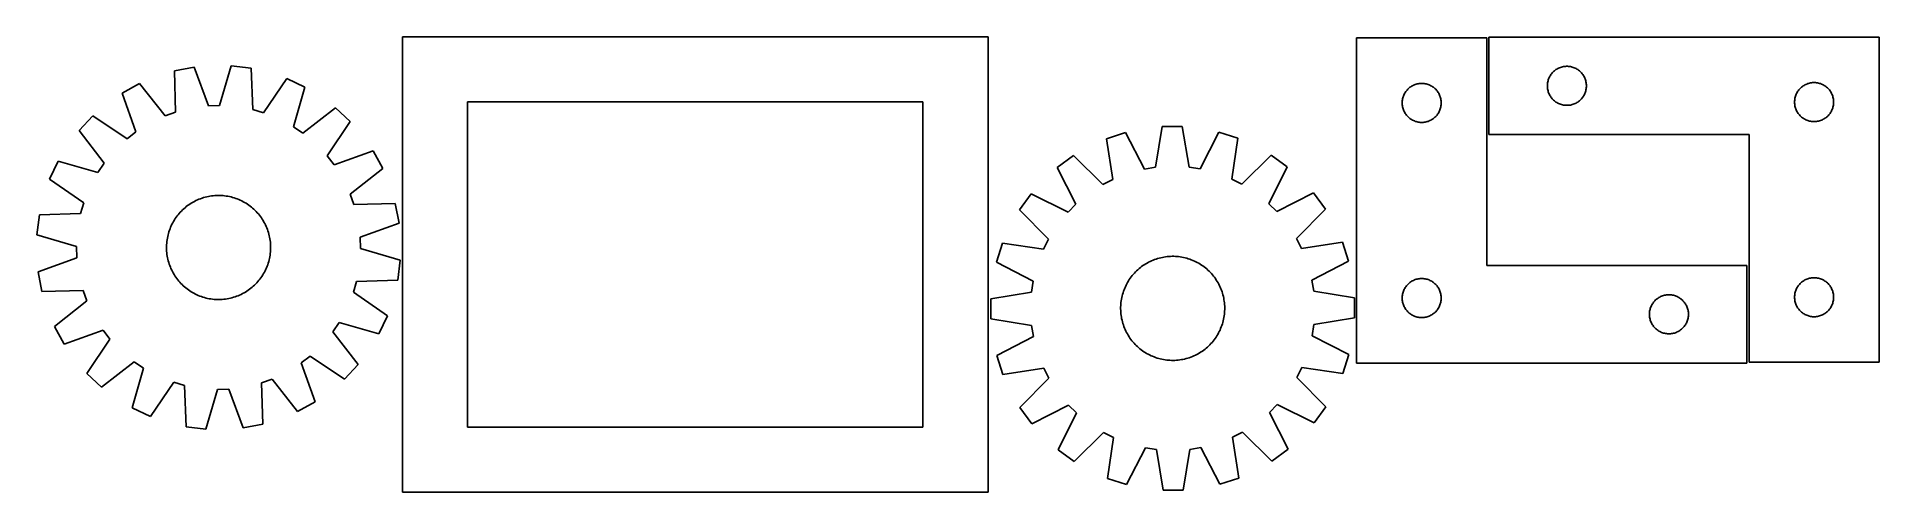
# Model space of a CAD drawing. Header units: millimetres. Extents: x 7 to 1422, y 7 to 357.
import ezdxf

# ---------------------------------------------------------------- set-up
doc = ezdxf.new("R2010")
doc.units = ezdxf.units.MM
doc.layers.add('CUT', color=7, linetype='CONTINUOUS', true_color=0x000000)

msp = doc.modelspace()

# ---------------------------------------------------------------- linework, layer by layer
at = {"layer": 'CUT'}
for p, q in [((737.545539, 356.585505), (287.545539, 356.585505)), ((287.545539, 356.585505), (287.545539, 6.585505)), ((737.545539, 6.585505), (737.545539, 356.585505)), ((1120.855958, 355.793975), (1020.855958, 355.793975)), ((1020.855958, 355.793975), (1020.855958, 105.793975)), ((1120.855958, 180.793975), (1120.855958, 355.793975)), ((1422.428752, 356.432653), (1122.428752, 356.432653)), ((1122.428752, 356.432653), (1122.428752, 281.432653)), ((1422.428752, 106.432653), (1422.428752, 356.432653)), ((127.40465, 333.395625), (112.294168, 330.496679)), ((112.294168, 330.496679), (113.150116, 298.74385)), ((138.360523, 303.580468), (127.40465, 333.395625)), ((155.928457, 334.322042), (146.930348, 303.858805)), ((171.195203, 332.409709), (155.928457, 334.322042)), ((172.401467, 300.668258), (171.195203, 332.409709)), ((1169.011446, 325.63906), (1169.374474, 326.320874)), ((1169.374474, 326.320874), (1169.772119, 326.983096)), ((1169.772119, 326.983096), (1170.203327, 327.623969)), ((1170.203327, 327.623969), (1170.666955, 328.241795)), ((1170.666955, 328.241795), (1171.161773, 328.834935)), ((1171.161773, 328.834935), (1171.686469, 329.401815)), ((1171.686469, 329.401815), (1172.239652, 329.940933)), ((1172.239652, 329.940933), (1172.819855, 330.450859)), ((1172.819855, 330.450859), (1173.425538, 330.930241)), ((1173.425538, 330.930241), (1174.055096, 331.377808)), ((1174.055096, 331.377808), (1174.70686, 331.792372)), ((1174.70686, 331.792372), (1175.379101, 332.172835)), ((1175.379101, 332.172835), (1176.070036, 332.518187)), ((1176.070036, 332.518187), (1176.777834, 332.827512)), ((1176.777834, 332.827512), (1177.500617, 333.099991)), ((1177.500617, 333.099991), (1178.236468, 333.334901)), ((1178.236468, 333.334901), (1178.983436, 333.531618)), ((1178.983436, 333.531618), (1179.739541, 333.689622)), ((1179.739541, 333.689622), (1180.502777, 333.808493)), ((1180.502777, 333.808493), (1181.27112, 333.887916)), ((1181.27112, 333.887916), (1182.042534, 333.92768)), ((1182.042534, 333.92768), (1182.814971, 333.92768)), ((1182.814971, 333.92768), (1183.586384, 333.887916)), ((1183.586384, 333.887916), (1184.354728, 333.808493)), ((1184.354728, 333.808493), (1185.117964, 333.689622)), ((1185.117964, 333.689622), (1185.874068, 333.531618)), ((1185.874068, 333.531618), (1186.621037, 333.334901)), ((1186.621037, 333.334901), (1187.356888, 333.099991)), ((1187.356888, 333.099991), (1188.079671, 332.827512)), ((1188.079671, 332.827512), (1188.787468, 332.518187)), ((1188.787468, 332.518187), (1189.478403, 332.172835)), ((1189.478403, 332.172835), (1190.150644, 331.792372)), ((1190.150644, 331.792372), (1190.802408, 331.377808)), ((1190.802408, 331.377808), (1191.431966, 330.930241)), ((1191.431966, 330.930241), (1192.03765, 330.450859)), ((1192.03765, 330.450859), (1192.617852, 329.940933)), ((1192.617852, 329.940933), (1193.171035, 329.401815)), ((1193.171035, 329.401815), (1193.695731, 328.834935)), ((1193.695731, 328.834935), (1194.190549, 328.241795)), ((1194.190549, 328.241795), (1194.654177, 327.623969)), ((1194.654177, 327.623969), (1195.085386, 326.983096)), ((1195.085386, 326.983096), (1195.483031, 326.320874)), ((1195.483031, 326.320874), (1195.846059, 325.63906)), ((85.452694, 320.801263), (71.977596, 313.374805)), ((71.977596, 313.374805), (82.603814, 283.440573)), ((105.085739, 295.830915), (85.452694, 320.801263)), ((198.609234, 324.476442), (180.637866, 298.284751)), ((212.537828, 317.940021), (198.609234, 324.476442)), ((203.876406, 287.379351), (212.537828, 317.940021)), ((1056.820205, 311.085256), (1057.111204, 311.800784)), ((1057.111204, 311.800784), (1057.438651, 312.500382)), ((1057.438651, 312.500382), (1057.801679, 313.182196)), ((1057.801679, 313.182196), (1058.199324, 313.844418)), ((1058.199324, 313.844418), (1058.630533, 314.485291)), ((1058.630533, 314.485291), (1059.094161, 315.103117)), ((1059.094161, 315.103117), (1059.588979, 315.696257)), ((1059.588979, 315.696257), (1060.113675, 316.263137)), ((1060.113675, 316.263137), (1060.666858, 316.802255)), ((1060.666858, 316.802255), (1061.24706, 317.312182)), ((1061.24706, 317.312182), (1061.852744, 317.791564)), ((1061.852744, 317.791564), (1062.482302, 318.23913)), ((1062.482302, 318.23913), (1063.134066, 318.653694)), ((1063.134066, 318.653694), (1063.806307, 319.034157)), ((1063.806307, 319.034157), (1064.497242, 319.379509)), ((1064.497242, 319.379509), (1065.205039, 319.688834)), ((1065.205039, 319.688834), (1065.927822, 319.961313)), ((1065.927822, 319.961313), (1066.663673, 320.196223)), ((1066.663673, 320.196223), (1067.410642, 320.392941)), ((1067.410642, 320.392941), (1068.166746, 320.550944)), ((1068.166746, 320.550944), (1068.929982, 320.669815)), ((1068.929982, 320.669815), (1069.698326, 320.749238)), ((1069.698326, 320.749238), (1070.469739, 320.789002)), ((1070.469739, 320.789002), (1071.242176, 320.789002)), ((1071.242176, 320.789002), (1072.01359, 320.749238)), ((1072.01359, 320.749238), (1072.781933, 320.669815)), ((1072.781933, 320.669815), (1073.545169, 320.550944)), ((1073.545169, 320.550944), (1074.301274, 320.392941)), ((1074.301274, 320.392941), (1075.048242, 320.196223)), ((1075.048242, 320.196223), (1075.784093, 319.961313)), ((1075.784093, 319.961313), (1076.506876, 319.688834)), ((1076.506876, 319.688834), (1077.214674, 319.379509)), ((1077.214674, 319.379509), (1077.905609, 319.034157)), ((1077.905609, 319.034157), (1078.57785, 318.653694)), ((1078.57785, 318.653694), (1079.229614, 318.23913)), ((1079.229614, 318.23913), (1079.859172, 317.791564)), ((1079.859172, 317.791564), (1080.464855, 317.312182)), ((1080.464855, 317.312182), (1081.045058, 316.802255)), ((1081.045058, 316.802255), (1081.598241, 316.263137)), ((1081.598241, 316.263137), (1082.122937, 315.696257)), ((1082.122937, 315.696257), (1082.617755, 315.103117)), ((1082.617755, 315.103117), (1083.081383, 314.485291)), ((1083.081383, 314.485291), (1083.512591, 313.844418)), ((1083.512591, 313.844418), (1083.910236, 313.182196)), ((1083.910236, 313.182196), (1084.273264, 312.500382)), ((1084.273264, 312.500382), (1084.600711, 311.800784)), ((1084.600711, 311.800784), (1084.89171, 311.085256)), ((1167.428752, 318.932653), (1167.448641, 319.704834)), ((1167.448641, 318.160471), (1167.428752, 318.932653)), ((1167.448641, 319.704834), (1167.508254, 320.474968)), ((1167.508254, 317.390338), (1167.448641, 318.160471)), ((1167.508254, 320.474968), (1167.607434, 321.241011)), ((1167.607434, 316.624294), (1167.508254, 317.390338)), ((1167.607434, 321.241011), (1167.745917, 322.000934)), ((1167.745917, 315.864372), (1167.607434, 316.624294)), ((1167.745917, 322.000934), (1167.923336, 322.75272)), ((1167.923336, 315.112586), (1167.745917, 315.864372)), ((1167.923336, 322.75272), (1168.139222, 323.494375)), ((1168.139222, 314.37093), (1167.923336, 315.112586)), ((1168.139222, 323.494375), (1168.393, 324.223934)), ((1168.393, 313.641371), (1168.139222, 314.37093)), ((1168.393, 324.223934), (1168.683999, 324.939461)), ((1168.683999, 312.925844), (1168.393, 313.641371)), ((1168.683999, 324.939461), (1169.011446, 325.63906)), ((1169.011446, 312.226246), (1168.683999, 312.925844)), ((1169.374474, 311.544432), (1169.011446, 312.226246)), ((1169.772119, 310.88221), (1169.374474, 311.544432)), ((1195.483031, 311.544432), (1195.085386, 310.88221)), ((1195.846059, 312.226246), (1195.483031, 311.544432)), ((1195.846059, 325.63906), (1196.173506, 324.939461)), ((1196.173506, 312.925844), (1195.846059, 312.226246)), ((1196.173506, 324.939461), (1196.464505, 324.223934)), ((1196.464505, 313.641371), (1196.173506, 312.925844)), ((1196.464505, 324.223934), (1196.718283, 323.494375)), ((1196.718283, 314.37093), (1196.464505, 313.641371)), ((1196.718283, 323.494375), (1196.934168, 322.75272)), ((1196.934168, 315.112586), (1196.718283, 314.37093)), ((1196.934168, 322.75272), (1197.111588, 322.000934)), ((1197.111588, 315.864372), (1196.934168, 315.112586)), ((1197.111588, 322.000934), (1197.250071, 321.241011)), ((1197.250071, 316.624294), (1197.111588, 315.864372)), ((1197.250071, 321.241011), (1197.34925, 320.474968)), ((1197.34925, 317.390338), (1197.250071, 316.624294)), ((1197.34925, 320.474968), (1197.408864, 319.704834)), ((1197.408864, 318.160471), (1197.34925, 317.390338)), ((1197.408864, 319.704834), (1197.428752, 318.932653)), ((1197.428752, 318.932653), (1197.408864, 318.160471)), ((1358.139222, 310.994375), (1358.393, 311.723934)), ((1358.393, 311.723934), (1358.683999, 312.439461)), ((1358.683999, 312.439461), (1359.011446, 313.13906)), ((1359.011446, 313.13906), (1359.374474, 313.820874)), ((1359.374474, 313.820874), (1359.772119, 314.483096)), ((1359.772119, 314.483096), (1360.203327, 315.123969)), ((1360.203327, 315.123969), (1360.666955, 315.741795)), ((1360.666955, 315.741795), (1361.161773, 316.334935)), ((1361.161773, 316.334935), (1361.686469, 316.901815)), ((1361.686469, 316.901815), (1362.239652, 317.440933)), ((1362.239652, 317.440933), (1362.819855, 317.950859)), ((1362.819855, 317.950859), (1363.425538, 318.430241)), ((1363.425538, 318.430241), (1364.055096, 318.877808)), ((1364.055096, 318.877808), (1364.70686, 319.292372)), ((1364.70686, 319.292372), (1365.379101, 319.672835)), ((1365.379101, 319.672835), (1366.070036, 320.018187)), ((1366.070036, 320.018187), (1366.777834, 320.327512)), ((1366.777834, 320.327512), (1367.500617, 320.599991)), ((1367.500617, 320.599991), (1368.236468, 320.834901)), ((1368.236468, 320.834901), (1368.983436, 321.031618)), ((1368.983436, 321.031618), (1369.739541, 321.189622)), ((1369.739541, 321.189622), (1370.502777, 321.308493)), ((1370.502777, 321.308493), (1371.27112, 321.387916)), ((1371.27112, 321.387916), (1372.042534, 321.42768)), ((1372.042534, 321.42768), (1372.814971, 321.42768)), ((1372.814971, 321.42768), (1373.586384, 321.387916)), ((1373.586384, 321.387916), (1374.354728, 321.308493)), ((1374.354728, 321.308493), (1375.117964, 321.189622)), ((1375.117964, 321.189622), (1375.874068, 321.031618)), ((1375.874068, 321.031618), (1376.621037, 320.834901)), ((1376.621037, 320.834901), (1377.356888, 320.599991)), ((1377.356888, 320.599991), (1378.079671, 320.327512)), ((1378.079671, 320.327512), (1378.787468, 320.018187)), ((1378.787468, 320.018187), (1379.478403, 319.672835)), ((1379.478403, 319.672835), (1380.150644, 319.292372)), ((1380.150644, 319.292372), (1380.802408, 318.877808)), ((1380.802408, 318.877808), (1381.431966, 318.430241)), ((1381.431966, 318.430241), (1382.03765, 317.950859)), ((1382.03765, 317.950859), (1382.617852, 317.440933)), ((1382.617852, 317.440933), (1383.171035, 316.901815)), ((1383.171035, 316.901815), (1383.695731, 316.334935)), ((1383.695731, 316.334935), (1384.190549, 315.741795)), ((1384.190549, 315.741795), (1384.654177, 315.123969)), ((1384.654177, 315.123969), (1385.085386, 314.483096)), ((1385.085386, 314.483096), (1385.483031, 313.820874)), ((1385.483031, 313.820874), (1385.846059, 313.13906)), ((1385.846059, 313.13906), (1386.173506, 312.439461)), ((1386.173506, 312.439461), (1386.464505, 311.723934)), ((1386.464505, 311.723934), (1386.718283, 310.994375)), ((113.150116, 298.74385), (105.085739, 295.830915)), ((146.930348, 303.858805), (138.360523, 303.580468)), ((180.637866, 298.284751), (172.401467, 300.668258)), ((236.158607, 301.923634), (210.973143, 282.567314)), ((247.385622, 291.402956), (236.158607, 301.923634)), ((687.545539, 306.585505), (337.545539, 306.585505)), ((337.545539, 306.585505), (337.545539, 56.585505)), ((687.545539, 56.585505), (687.545539, 306.585505)), ((1055.855958, 305.793975), (1055.875846, 306.566156)), ((1055.875846, 305.021794), (1055.855958, 305.793975)), ((1055.875846, 306.566156), (1055.93546, 307.33629)), ((1055.93546, 304.25166), (1055.875846, 305.021794)), ((1055.93546, 307.33629), (1056.034639, 308.102334)), ((1056.034639, 303.485616), (1055.93546, 304.25166)), ((1056.034639, 308.102334), (1056.173122, 308.862256)), ((1056.173122, 302.725694), (1056.034639, 303.485616)), ((1056.173122, 308.862256), (1056.350542, 309.614042)), ((1056.350542, 301.973908), (1056.173122, 302.725694)), ((1056.350542, 309.614042), (1056.566427, 310.355697)), ((1056.566427, 301.232252), (1056.350542, 301.973908)), ((1056.566427, 310.355697), (1056.820205, 311.085256)), ((1056.820205, 300.502694), (1056.566427, 301.232252)), ((1057.111204, 299.787166), (1056.820205, 300.502694)), ((1057.438651, 299.087568), (1057.111204, 299.787166)), ((1057.801679, 298.405754), (1057.438651, 299.087568)), ((1058.199324, 297.743532), (1057.801679, 298.405754)), ((1058.630533, 297.102658), (1058.199324, 297.743532)), ((1083.512591, 297.743532), (1083.081383, 297.102658)), ((1083.910236, 298.405754), (1083.512591, 297.743532)), ((1084.273264, 299.087568), (1083.910236, 298.405754)), ((1084.600711, 299.787166), (1084.273264, 299.087568)), ((1084.89171, 300.502694), (1084.600711, 299.787166)), ((1084.89171, 311.085256), (1085.145488, 310.355697)), ((1085.145488, 301.232252), (1084.89171, 300.502694)), ((1085.145488, 310.355697), (1085.361374, 309.614042)), ((1085.361374, 301.973908), (1085.145488, 301.232252)), ((1085.361374, 309.614042), (1085.538793, 308.862256)), ((1085.538793, 302.725694), (1085.361374, 301.973908)), ((1085.538793, 308.862256), (1085.677276, 308.102334)), ((1085.677276, 303.485616), (1085.538793, 302.725694)), ((1085.677276, 308.102334), (1085.776456, 307.33629)), ((1085.776456, 304.25166), (1085.677276, 303.485616)), ((1085.776456, 307.33629), (1085.836069, 306.566156)), ((1085.836069, 305.021794), (1085.776456, 304.25166)), ((1085.836069, 306.566156), (1085.855958, 305.793975)), ((1085.855958, 305.793975), (1085.836069, 305.021794)), ((1170.203327, 310.241336), (1169.772119, 310.88221)), ((1170.666955, 309.623511), (1170.203327, 310.241336)), ((1171.161773, 309.030371), (1170.666955, 309.623511)), ((1171.686469, 308.46349), (1171.161773, 309.030371)), ((1172.239652, 307.924372), (1171.686469, 308.46349)), ((1172.819855, 307.414446), (1172.239652, 307.924372)), ((1173.425538, 306.935064), (1172.819855, 307.414446)), ((1174.055096, 306.487498), (1173.425538, 306.935064)), ((1174.70686, 306.072933), (1174.055096, 306.487498)), ((1175.379101, 305.692471), (1174.70686, 306.072933)), ((1176.070036, 305.347119), (1175.379101, 305.692471)), ((1176.777834, 305.037793), (1176.070036, 305.347119)), ((1177.500617, 304.765314), (1176.777834, 305.037793)), ((1178.236468, 304.530405), (1177.500617, 304.765314)), ((1178.983436, 304.333687), (1178.236468, 304.530405)), ((1179.739541, 304.175683), (1178.983436, 304.333687)), ((1180.502777, 304.056813), (1179.739541, 304.175683)), ((1181.27112, 303.97739), (1180.502777, 304.056813)), ((1182.042534, 303.937626), (1181.27112, 303.97739)), ((1182.814971, 303.937626), (1182.042534, 303.937626)), ((1183.586384, 303.97739), (1182.814971, 303.937626)), ((1184.354728, 304.056813), (1183.586384, 303.97739)), ((1185.117964, 304.175683), (1184.354728, 304.056813)), ((1185.874068, 304.333687), (1185.117964, 304.175683)), ((1186.621037, 304.530405), (1185.874068, 304.333687)), ((1187.356888, 304.765314), (1186.621037, 304.530405)), ((1188.079671, 305.037793), (1187.356888, 304.765314)), ((1188.787468, 305.347119), (1188.079671, 305.037793)), ((1189.478403, 305.692471), (1188.787468, 305.347119)), ((1190.150644, 306.072933), (1189.478403, 305.692471)), ((1190.802408, 306.487498), (1190.150644, 306.072933)), ((1191.431966, 306.935064), (1190.802408, 306.487498)), ((1192.03765, 307.414446), (1191.431966, 306.935064)), ((1192.617852, 307.924372), (1192.03765, 307.414446)), ((1193.171035, 308.46349), (1192.617852, 307.924372)), ((1193.695731, 309.030371), (1193.171035, 308.46349)), ((1194.190549, 309.623511), (1193.695731, 309.030371)), ((1194.654177, 310.241336), (1194.190549, 309.623511)), ((1195.085386, 310.88221), (1194.654177, 310.241336)), ((1357.428752, 306.432653), (1357.448641, 307.204834)), ((1357.448641, 305.660471), (1357.428752, 306.432653)), ((1357.448641, 307.204834), (1357.508254, 307.974968)), ((1357.508254, 304.890338), (1357.448641, 305.660471)), ((1357.508254, 307.974968), (1357.607434, 308.741011)), ((1357.607434, 304.124294), (1357.508254, 304.890338)), ((1357.607434, 308.741011), (1357.745917, 309.500934)), ((1357.745917, 303.364372), (1357.607434, 304.124294)), ((1357.745917, 309.500934), (1357.923336, 310.25272)), ((1357.923336, 302.612586), (1357.745917, 303.364372)), ((1357.923336, 310.25272), (1358.139222, 310.994375)), ((1358.139222, 301.87093), (1357.923336, 302.612586)), ((1358.393, 301.141371), (1358.139222, 301.87093)), ((1358.683999, 300.425844), (1358.393, 301.141371)), ((1359.011446, 299.726246), (1358.683999, 300.425844)), ((1359.374474, 299.044432), (1359.011446, 299.726246)), ((1359.772119, 298.38221), (1359.374474, 299.044432)), ((1360.203327, 297.741336), (1359.772119, 298.38221)), ((1360.666955, 297.123511), (1360.203327, 297.741336)), ((1384.654177, 297.741336), (1384.190549, 297.123511)), ((1385.085386, 298.38221), (1384.654177, 297.741336)), ((1385.483031, 299.044432), (1385.085386, 298.38221)), ((1385.846059, 299.726246), (1385.483031, 299.044432)), ((1386.173506, 300.425844), (1385.846059, 299.726246)), ((1386.464505, 301.141371), (1386.173506, 300.425844)), ((1386.718283, 301.87093), (1386.464505, 301.141371)), ((1386.718283, 310.994375), (1386.934168, 310.25272)), ((1386.934168, 302.612586), (1386.718283, 301.87093)), ((1386.934168, 310.25272), (1387.111588, 309.500934)), ((1387.111588, 303.364372), (1386.934168, 302.612586)), ((1387.111588, 309.500934), (1387.250071, 308.741011)), ((1387.250071, 304.124294), (1387.111588, 303.364372)), ((1387.250071, 308.741011), (1387.34925, 307.974968)), ((1387.34925, 304.890338), (1387.250071, 304.124294)), ((1387.34925, 307.974968), (1387.408864, 307.204834)), ((1387.408864, 305.660471), (1387.34925, 304.890338)), ((1387.408864, 307.204834), (1387.428752, 306.432653)), ((1387.428752, 306.432653), (1387.408864, 305.660471)), ((49.445885, 295.859445), (38.925207, 284.63243)), ((38.925207, 284.63243), (58.281527, 259.446966)), ((75.834282, 278.178178), (49.445885, 295.859445)), ((82.603814, 283.440573), (75.834282, 278.178178)), ((210.973143, 282.567314), (203.876406, 287.379351)), ((229.704354, 265.014559), (247.385622, 291.402956)), ((871.400675, 287.64465), (866.343526, 256.285441)), ((886.786669, 287.686319), (871.400675, 287.64465)), ((892.013599, 256.354962), (886.786669, 287.686319)), ((914.986143, 283.298215), (900.48598, 255.03658)), ((929.63197, 278.583311), (914.986143, 283.298215)), ((1059.094161, 296.484833), (1058.630533, 297.102658)), ((1059.588979, 295.891693), (1059.094161, 296.484833)), ((1060.113675, 295.324813), (1059.588979, 295.891693)), ((1060.666858, 294.785694), (1060.113675, 295.324813)), ((1061.24706, 294.275768), (1060.666858, 294.785694)), ((1061.852744, 293.796386), (1061.24706, 294.275768)), ((1062.482302, 293.34882), (1061.852744, 293.796386)), ((1063.134066, 292.934256), (1062.482302, 293.34882)), ((1063.806307, 292.553793), (1063.134066, 292.934256)), ((1064.497242, 292.208441), (1063.806307, 292.553793)), ((1065.205039, 291.899115), (1064.497242, 292.208441)), ((1065.927822, 291.626637), (1065.205039, 291.899115)), ((1066.663673, 291.391727), (1065.927822, 291.626637)), ((1067.410642, 291.195009), (1066.663673, 291.391727)), ((1068.166746, 291.037006), (1067.410642, 291.195009)), ((1068.929982, 290.918135), (1068.166746, 291.037006)), ((1069.698326, 290.838712), (1068.929982, 290.918135)), ((1070.469739, 290.798948), (1069.698326, 290.838712)), ((1071.242176, 290.798948), (1070.469739, 290.798948)), ((1072.01359, 290.838712), (1071.242176, 290.798948)), ((1072.781933, 290.918135), (1072.01359, 290.838712)), ((1073.545169, 291.037006), (1072.781933, 290.918135)), ((1074.301274, 291.195009), (1073.545169, 291.037006)), ((1075.048242, 291.391727), (1074.301274, 291.195009)), ((1075.784093, 291.626637), (1075.048242, 291.391727)), ((1076.506876, 291.899115), (1075.784093, 291.626637)), ((1077.214674, 292.208441), (1076.506876, 291.899115)), ((1077.905609, 292.553793), (1077.214674, 292.208441)), ((1078.57785, 292.934256), (1077.905609, 292.553793)), ((1079.229614, 293.34882), (1078.57785, 292.934256)), ((1079.859172, 293.796386), (1079.229614, 293.34882)), ((1080.464855, 294.275768), (1079.859172, 293.796386)), ((1081.045058, 294.785694), (1080.464855, 294.275768)), ((1081.598241, 295.324813), (1081.045058, 294.785694)), ((1082.122937, 295.891693), (1081.598241, 295.324813)), ((1082.617755, 296.484833), (1082.122937, 295.891693)), ((1083.081383, 297.102658), (1082.617755, 296.484833)), ((1361.161773, 296.530371), (1360.666955, 297.123511)), ((1361.686469, 295.96349), (1361.161773, 296.530371)), ((1362.239652, 295.424372), (1361.686469, 295.96349)), ((1362.819855, 294.914446), (1362.239652, 295.424372)), ((1363.425538, 294.435064), (1362.819855, 294.914446)), ((1364.055096, 293.987498), (1363.425538, 294.435064)), ((1364.70686, 293.572933), (1364.055096, 293.987498)), ((1365.379101, 293.192471), (1364.70686, 293.572933)), ((1366.070036, 292.847119), (1365.379101, 293.192471)), ((1366.777834, 292.537793), (1366.070036, 292.847119)), ((1367.500617, 292.265314), (1366.777834, 292.537793)), ((1368.236468, 292.030405), (1367.500617, 292.265314)), ((1368.983436, 291.833687), (1368.236468, 292.030405)), ((1369.739541, 291.675683), (1368.983436, 291.833687)), ((1370.502777, 291.556813), (1369.739541, 291.675683)), ((1371.27112, 291.47739), (1370.502777, 291.556813)), ((1372.042534, 291.437626), (1371.27112, 291.47739)), ((1372.814971, 291.437626), (1372.042534, 291.437626)), ((1373.586384, 291.47739), (1372.814971, 291.437626)), ((1374.354728, 291.556813), (1373.586384, 291.47739)), ((1375.117964, 291.675683), (1374.354728, 291.556813)), ((1375.874068, 291.833687), (1375.117964, 291.675683)), ((1376.621037, 292.030405), (1375.874068, 291.833687)), ((1377.356888, 292.265314), (1376.621037, 292.030405)), ((1378.079671, 292.537793), (1377.356888, 292.265314)), ((1378.787468, 292.847119), (1378.079671, 292.537793)), ((1379.478403, 293.192471), (1378.787468, 292.847119)), ((1380.150644, 293.572933), (1379.478403, 293.192471)), ((1380.802408, 293.987498), (1380.150644, 293.572933)), ((1381.431966, 294.435064), (1380.802408, 293.987498)), ((1382.03765, 294.914446), (1381.431966, 294.435064)), ((1382.617852, 295.424372), (1382.03765, 294.914446)), ((1383.171035, 295.96349), (1382.617852, 295.424372)), ((1383.695731, 296.530371), (1383.171035, 295.96349)), ((1384.190549, 297.123511), (1383.695731, 296.530371)), ((843.225382, 283.103869), (828.605309, 278.309706)), ((828.605309, 278.309706), (833.486203, 246.922581)), ((857.87841, 254.921188), (843.225382, 283.103869)), ((924.921154, 247.170209), (929.63197, 278.583311)), ((1122.428752, 281.432653), (1322.428752, 281.432653)), ((1322.428752, 281.432653), (1322.428752, 106.432653)), ((22.90882, 261.011651), (16.372399, 247.083057)), ((53.46949, 252.350229), (22.90882, 261.011651)), ((58.281527, 259.446966), (53.46949, 252.350229)), ((234.96675, 258.245027), (229.704354, 265.014559)), ((264.900982, 268.871245), (234.96675, 258.245027)), ((247.357092, 235.763102), (272.32744, 255.396147)), ((272.32744, 255.396147), (264.900982, 268.871245)), ((803.212191, 265.284522), (790.789153, 256.207151)), ((790.789153, 256.207151), (805.130314, 227.8645)), ((825.856977, 243.009234), (803.212191, 265.284522)), ((866.343526, 256.285441), (857.87841, 254.921188)), ((900.48598, 255.03658), (892.013599, 256.354962)), ((955.095265, 265.695858), (932.571464, 243.298243)), ((953.379853, 228.265996), (967.567288, 256.685909)), ((967.567288, 256.685909), (955.095265, 265.695858)), ((16.372399, 247.083057), (42.56409, 229.111689)), ((833.486203, 246.922581), (825.856977, 243.009234)), ((932.571464, 243.298243), (924.921154, 247.170209)), ((42.56409, 229.111689), (40.180583, 220.87529)), ((121.390738, 226.047956), (122.388852, 226.811354)), ((122.388852, 226.811354), (123.410451, 227.543024)), ((123.410451, 227.543024), (124.454529, 228.242243)), ((124.454529, 228.242243), (125.520055, 228.908322)), ((125.520055, 228.908322), (126.605977, 229.540604)), ((126.605977, 229.540604), (127.711224, 230.138464)), ((127.711224, 230.138464), (128.834705, 230.701312)), ((128.834705, 230.701312), (129.97531, 231.228593)), ((129.97531, 231.228593), (131.131915, 231.719787)), ((131.131915, 231.719787), (132.303379, 232.174409)), ((132.303379, 232.174409), (133.488544, 232.592009)), ((133.488544, 232.592009), (134.686241, 232.972177)), ((134.686241, 232.972177), (135.895289, 233.314536)), ((135.895289, 233.314536), (137.114494, 233.61875)), ((137.114494, 233.61875), (138.342653, 233.884517)), ((138.342653, 233.884517), (139.578554, 234.111576)), ((139.578554, 234.111576), (140.820978, 234.299702)), ((140.820978, 234.299702), (142.068697, 234.448709)), ((142.068697, 234.448709), (143.320481, 234.558452)), ((143.320481, 234.558452), (144.575095, 234.62882)), ((144.575095, 234.62882), (145.831299, 234.659746)), ((145.831299, 234.659746), (147.087856, 234.651198)), ((147.087856, 234.651198), (148.343523, 234.603185)), ((148.343523, 234.603185), (149.597064, 234.515754)), ((149.597064, 234.515754), (150.847239, 234.388991)), ((150.847239, 234.388991), (152.092815, 234.223022)), ((152.092815, 234.223022), (153.332564, 234.018011)), ((153.332564, 234.018011), (154.565262, 233.774159)), ((154.565262, 233.774159), (155.789691, 233.491708)), ((155.789691, 233.491708), (157.004645, 233.170936)), ((157.004645, 233.170936), (158.208923, 232.812159)), ((158.208923, 232.812159), (159.401338, 232.415732)), ((159.401338, 232.415732), (160.580712, 231.982046)), ((160.580712, 231.982046), (161.745882, 231.511529)), ((161.745882, 231.511529), (162.895697, 231.004646)), ((162.895697, 231.004646), (164.029024, 230.461895)), ((164.029024, 230.461895), (165.144743, 229.883814)), ((165.144743, 229.883814), (166.241754, 229.270973)), ((166.241754, 229.270973), (167.318973, 228.623976)), ((167.318973, 228.623976), (168.375339, 227.943463)), ((168.375339, 227.943463), (169.409807, 227.230103)), ((169.409807, 227.230103), (170.421358, 226.484603)), ((250.270027, 227.698725), (247.357092, 235.763102)), ((282.022856, 228.554673), (250.270027, 227.698725)), ((284.921802, 213.444191), (282.022856, 228.554673)), ((770.663867, 235.97256), (761.653917, 223.500537)), ((799.08378, 221.785126), (770.663867, 235.97256)), ((805.130314, 227.8645), (799.08378, 221.785126)), ((959.459228, 222.219461), (953.379853, 228.265996)), ((987.801879, 236.560622), (959.459228, 222.219461)), ((996.87925, 224.137584), (987.801879, 236.560622)), ((8.439132, 219.669026), (6.526799, 204.40228)), ((40.180583, 220.87529), (8.439132, 219.669026)), ((109.844195, 211.36952), (110.386945, 212.502847)), ((110.386945, 212.502847), (110.965026, 213.618566)), ((110.965026, 213.618566), (111.577868, 214.715577)), ((111.577868, 214.715577), (112.224864, 215.792796)), ((112.224864, 215.792796), (112.905378, 216.849162)), ((112.905378, 216.849162), (113.618738, 217.88363)), ((113.618738, 217.88363), (114.364238, 218.895181)), ((114.364238, 218.895181), (115.141145, 219.882816)), ((115.141145, 219.882816), (115.94869, 220.845561)), ((115.94869, 220.845561), (116.786078, 221.782465)), ((116.786078, 221.782465), (117.652481, 222.692604)), ((117.652481, 222.692604), (118.547045, 223.575079)), ((118.547045, 223.575079), (119.468887, 224.429019)), ((119.468887, 224.429019), (120.417096, 225.253583)), ((120.417096, 225.253583), (121.390738, 226.047956)), ((170.421358, 226.484603), (171.408993, 225.707696)), ((171.408993, 225.707696), (172.371738, 224.900151)), ((172.371738, 224.900151), (173.308642, 224.062763)), ((173.308642, 224.062763), (174.21878, 223.19636)), ((174.21878, 223.19636), (175.101256, 222.301796)), ((175.101256, 222.301796), (175.955196, 221.379954)), ((175.955196, 221.379954), (176.77976, 220.431745)), ((176.77976, 220.431745), (177.574133, 219.458103)), ((177.574133, 219.458103), (178.337531, 218.459989)), ((178.337531, 218.459989), (179.069201, 217.43839)), ((179.069201, 217.43839), (179.76842, 216.394312)), ((179.76842, 216.394312), (180.434499, 215.328786)), ((180.434499, 215.328786), (181.066781, 214.242864)), ((181.066781, 214.242864), (181.664641, 213.137617)), ((181.664641, 213.137617), (182.227489, 212.014136)), ((255.106645, 202.488318), (284.921802, 213.444191)), ((761.653917, 223.500537), (784.051533, 200.976737)), ((974.603962, 201.492799), (996.87925, 224.137584)), ((6.526799, 204.40228), (36.990036, 195.404171)), ((106.333087, 198.070887), (106.45985, 199.321062)), ((106.45985, 199.321062), (106.625818, 200.566638)), ((106.625818, 200.566638), (106.83083, 201.806387)), ((106.83083, 201.806387), (107.074682, 203.039085)), ((107.074682, 203.039085), (107.357133, 204.263514)), ((107.357133, 204.263514), (107.677905, 205.478468)), ((107.677905, 205.478468), (108.036682, 206.682746)), ((108.036682, 206.682746), (108.433109, 207.875161)), ((108.433109, 207.875161), (108.866795, 209.054535)), ((108.866795, 209.054535), (109.337312, 210.219705)), ((109.337312, 210.219705), (109.844195, 211.36952)), ((182.227489, 212.014136), (182.75477, 210.873531)), ((182.75477, 210.873531), (183.245964, 209.716925)), ((183.245964, 209.716925), (183.700586, 208.545462)), ((183.700586, 208.545462), (184.118186, 207.360297)), ((184.118186, 207.360297), (184.498354, 206.162599)), ((184.498354, 206.162599), (184.840713, 204.953552)), ((184.840713, 204.953552), (185.144927, 203.734346)), ((185.144927, 203.734346), (185.410694, 202.506187)), ((185.410694, 202.506187), (185.637753, 201.270286)), ((185.637753, 201.270286), (185.825878, 200.027863)), ((185.825878, 200.027863), (185.974886, 198.780144)), ((185.974886, 198.780144), (186.084629, 197.52836)), ((255.384982, 193.918493), (255.106645, 202.488318)), ((784.051533, 200.976737), (780.179567, 193.326426)), ((978.517309, 193.863573), (974.603962, 201.492799)), ((1009.904434, 198.744467), (978.517309, 193.863573)), ((1014.698597, 184.124394), (1009.904434, 198.744467)), ((37.268372, 186.834346), (7.453215, 175.878473)), ((36.990036, 195.404171), (37.268372, 186.834346)), ((106.189095, 194.305122), (106.197643, 195.561679)), ((106.220021, 193.048918), (106.189095, 194.305122)), ((106.197643, 195.561679), (106.245656, 196.817347)), ((106.290389, 191.794304), (106.220021, 193.048918)), ((106.245656, 196.817347), (106.333087, 198.070887)), ((106.400132, 190.54252), (106.290389, 191.794304)), ((106.549139, 189.294801), (106.400132, 190.54252)), ((106.737265, 188.052377), (106.549139, 189.294801)), ((106.964324, 186.816477), (106.737265, 188.052377)), ((107.230091, 185.588317), (106.964324, 186.816477)), ((107.534304, 184.369112), (107.230091, 185.588317)), ((107.876664, 183.160064), (107.534304, 184.369112)), ((185.017885, 185.059149), (184.697113, 183.844196)), ((185.300336, 186.283579), (185.017885, 185.059149)), ((185.544188, 187.516277), (185.300336, 186.283579)), ((185.749199, 188.756025), (185.544188, 187.516277)), ((185.915168, 190.001602), (185.749199, 188.756025)), ((186.041931, 191.251777), (185.915168, 190.001602)), ((186.129362, 192.505317), (186.041931, 191.251777)), ((186.084629, 197.52836), (186.154997, 196.273746)), ((186.177375, 193.760985), (186.129362, 192.505317)), ((186.154997, 196.273746), (186.185923, 195.017541)), ((186.185923, 195.017541), (186.177375, 193.760985)), ((285.848219, 184.920384), (255.384982, 193.918493)), ((283.935886, 169.653638), (285.848219, 184.920384)), ((748.766465, 198.037242), (744.051561, 183.391416)), ((780.179567, 193.326426), (748.766465, 198.037242)), ((862.059758, 183.888704), (863.199488, 184.417874)), ((863.199488, 184.417874), (864.355278, 184.910983)), ((864.355278, 184.910983), (865.525987, 185.367545)), ((865.525987, 185.367545), (866.710458, 185.787109)), ((866.710458, 185.787109), (867.907524, 186.16926)), ((867.907524, 186.16926), (869.116003, 186.513623)), ((869.116003, 186.513623), (870.334703, 186.819856)), ((870.334703, 186.819856), (871.56242, 187.087657)), ((871.56242, 187.087657), (872.797943, 187.316763)), ((872.797943, 187.316763), (874.040053, 187.506948)), ((874.040053, 187.506948), (875.287523, 187.658022)), ((875.287523, 187.658022), (876.539124, 187.769839)), ((876.539124, 187.769839), (877.793619, 187.842286)), ((877.793619, 187.842286), (879.049771, 187.875293)), ((879.049771, 187.875293), (880.30634, 187.868827)), ((880.30634, 187.868827), (881.562085, 187.822894)), ((881.562085, 187.822894), (882.815768, 187.73754)), ((882.815768, 187.73754), (884.066152, 187.612849)), ((884.066152, 187.612849), (885.312002, 187.448944)), ((885.312002, 187.448944), (886.552089, 187.245987)), ((886.552089, 187.245987), (887.785188, 187.004178)), ((887.785188, 187.004178), (889.010084, 186.723756)), ((889.010084, 186.723756), (890.225568, 186.404997)), ((890.225568, 186.404997), (891.430439, 186.048216)), ((891.430439, 186.048216), (892.623509, 185.653766)), ((892.623509, 185.653766), (893.8036, 185.222034)), ((893.8036, 185.222034), (894.969547, 184.753449)), ((894.969547, 184.753449), (896.120201, 184.248471)), ((896.120201, 184.248471), (897.254426, 183.707599)), ((986.515916, 169.471365), (1014.698597, 184.124394)), ((7.453215, 175.878473), (10.352162, 160.767991)), ((108.256832, 181.962367), (107.876664, 183.160064)), ((108.674432, 180.777202), (108.256832, 181.962367)), ((109.129054, 179.605739), (108.674432, 180.777202)), ((109.620247, 178.449133), (109.129054, 179.605739)), ((110.147529, 177.308528), (109.620247, 178.449133)), ((110.710377, 176.185047), (110.147529, 177.308528)), ((111.308237, 175.0798), (110.710377, 176.185047)), ((111.940518, 173.993878), (111.308237, 175.0798)), ((112.606598, 172.928352), (111.940518, 173.993878)), ((113.305817, 171.884274), (112.606598, 172.928352)), ((114.037487, 170.862675), (113.305817, 171.884274)), ((114.800885, 169.864561), (114.037487, 170.862675)), ((178.010779, 170.427483), (177.233873, 169.439848)), ((178.75628, 171.439034), (178.010779, 170.427483)), ((179.469639, 172.473502), (178.75628, 171.439034)), ((180.150153, 173.529868), (179.469639, 172.473502)), ((180.79715, 174.607087), (180.150153, 173.529868)), ((181.409991, 175.704098), (180.79715, 174.607087)), ((181.988072, 176.819817), (181.409991, 175.704098)), ((182.530823, 177.953144), (181.988072, 176.819817)), ((183.037706, 179.102959), (182.530823, 177.953144)), ((183.508223, 180.268129), (183.037706, 179.102959)), ((183.941909, 181.447503), (183.508223, 180.268129)), ((184.338336, 182.639918), (183.941909, 181.447503)), ((184.697113, 183.844196), (184.338336, 182.639918)), ((744.051561, 183.391416), (772.313196, 168.891253)), ((845.474642, 168.952688), (846.153405, 170.010179)), ((846.153405, 170.010179), (846.865049, 171.045828)), ((846.865049, 171.045828), (847.608873, 172.058613)), ((847.608873, 172.058613), (848.384142, 173.047534)), ((848.384142, 173.047534), (849.190091, 174.011615)), ((849.190091, 174.011615), (850.025925, 174.949906)), ((850.025925, 174.949906), (850.890819, 175.861478)), ((850.890819, 175.861478), (851.78392, 176.745435)), ((851.78392, 176.745435), (852.704345, 177.600902)), ((852.704345, 177.600902), (853.651187, 178.427035)), ((853.651187, 178.427035), (854.623512, 179.22302)), ((854.623512, 179.22302), (855.620359, 179.988071)), ((855.620359, 179.988071), (856.640745, 180.721432)), ((856.640745, 180.721432), (857.683663, 181.422381)), ((857.683663, 181.422381), (858.748084, 182.090224)), ((858.748084, 182.090224), (859.832957, 182.724304)), ((859.832957, 182.724304), (860.937211, 183.323995)), ((860.937211, 183.323995), (862.059758, 183.888704)), ((897.254426, 183.707599), (898.371101, 183.131368)), ((898.371101, 183.131368), (899.469126, 182.520345)), ((899.469126, 182.520345), (900.547416, 181.875134)), ((900.547416, 181.875134), (901.604907, 181.196371)), ((901.604907, 181.196371), (902.640556, 180.484727)), ((902.640556, 180.484727), (903.653341, 179.740903)), ((903.653341, 179.740903), (904.642262, 178.965634)), ((904.642262, 178.965634), (905.606343, 178.159685)), ((905.606343, 178.159685), (906.544633, 177.323851)), ((906.544633, 177.323851), (907.456206, 176.458957)), ((907.456206, 176.458957), (908.340162, 175.565856)), ((908.340162, 175.565856), (909.195629, 174.645431)), ((909.195629, 174.645431), (910.021763, 173.698588)), ((910.021763, 173.698588), (910.817748, 172.726264)), ((910.817748, 172.726264), (911.582798, 171.729417)), ((911.582798, 171.729417), (912.31616, 170.709031)), ((912.31616, 170.709031), (913.017108, 169.666113)), ((1065.205039, 169.688834), (1065.927822, 169.961313)), ((1065.927822, 169.961313), (1066.663673, 170.196223)), ((1066.663673, 170.196223), (1067.410642, 170.392941)), ((1067.410642, 170.392941), (1068.166746, 170.550944)), ((1068.166746, 170.550944), (1068.929982, 170.669815)), ((1068.929982, 170.669815), (1069.698326, 170.749238)), ((1069.698326, 170.749238), (1070.469739, 170.789002)), ((1070.469739, 170.789002), (1071.242176, 170.789002)), ((1071.242176, 170.789002), (1072.01359, 170.749238)), ((1072.01359, 170.749238), (1072.781933, 170.669815)), ((1072.781933, 170.669815), (1073.545169, 170.550944)), ((1073.545169, 170.550944), (1074.301274, 170.392941)), ((1074.301274, 170.392941), (1075.048242, 170.196223)), ((1075.048242, 170.196223), (1075.784093, 169.961313)), ((1075.784093, 169.961313), (1076.506876, 169.688834)), ((1320.855958, 180.793975), (1120.855958, 180.793975)), ((1320.855958, 105.793975), (1320.855958, 180.793975)), ((1365.379101, 169.672835), (1366.070036, 170.018187)), ((1366.070036, 170.018187), (1366.777834, 170.327512)), ((1366.777834, 170.327512), (1367.500617, 170.599991)), ((1367.500617, 170.599991), (1368.236468, 170.834901)), ((1368.236468, 170.834901), (1368.983436, 171.031618)), ((1368.983436, 171.031618), (1369.739541, 171.189622)), ((1369.739541, 171.189622), (1370.502777, 171.308493)), ((1370.502777, 171.308493), (1371.27112, 171.387916)), ((1371.27112, 171.387916), (1372.042534, 171.42768)), ((1372.042534, 171.42768), (1372.814971, 171.42768)), ((1372.814971, 171.42768), (1373.586384, 171.387916)), ((1373.586384, 171.387916), (1374.354728, 171.308493)), ((1374.354728, 171.308493), (1375.117964, 171.189622)), ((1375.117964, 171.189622), (1375.874068, 171.031618)), ((1375.874068, 171.031618), (1376.621037, 170.834901)), ((1376.621037, 170.834901), (1377.356888, 170.599991)), ((1377.356888, 170.599991), (1378.079671, 170.327512)), ((1378.079671, 170.327512), (1378.787468, 170.018187)), ((1378.787468, 170.018187), (1379.478403, 169.672835)), ((10.352162, 160.767991), (42.10499, 161.623939)), ((42.10499, 161.623939), (45.017926, 153.559562)), ((115.595258, 168.890919), (114.800885, 169.864561)), ((116.419821, 167.94271), (115.595258, 168.890919)), ((117.273762, 167.020868), (116.419821, 167.94271)), ((118.156237, 166.126304), (117.273762, 167.020868)), ((119.066376, 165.259901), (118.156237, 166.126304)), ((120.00328, 164.422513), (119.066376, 165.259901)), ((120.966024, 163.614968), (120.00328, 164.422513)), ((121.95366, 162.838061), (120.966024, 163.614968)), ((122.965211, 162.092561), (121.95366, 162.838061)), ((123.999679, 161.379201), (122.965211, 162.092561)), ((125.056045, 160.698688), (123.999679, 161.379201)), ((126.133264, 160.051691), (125.056045, 160.698688)), ((127.230275, 159.438849), (126.133264, 160.051691)), ((128.345994, 158.860768), (127.230275, 159.438849)), ((129.479321, 158.318018), (128.345994, 158.860768)), ((130.629136, 157.811135), (129.479321, 158.318018)), ((131.794306, 157.340618), (130.629136, 157.811135)), ((132.97368, 156.906932), (131.794306, 157.340618)), ((134.166095, 156.510505), (132.97368, 156.906932)), ((135.370373, 156.151728), (134.166095, 156.510505)), ((136.585326, 155.830956), (135.370373, 156.151728)), ((137.809756, 155.548505), (136.585326, 155.830956)), ((156.479728, 156.008127), (155.260523, 155.703914)), ((157.688776, 156.350487), (156.479728, 156.008127)), ((158.886474, 156.730655), (157.688776, 156.350487)), ((160.071639, 157.148255), (158.886474, 156.730655)), ((161.243102, 157.602877), (160.071639, 157.148255)), ((162.399708, 158.09407), (161.243102, 157.602877)), ((163.540313, 158.621352), (162.399708, 158.09407)), ((164.663794, 159.1842), (163.540313, 158.621352)), ((165.769041, 159.78206), (164.663794, 159.1842)), ((166.854963, 160.414341), (165.769041, 159.78206)), ((167.920488, 161.080421), (166.854963, 160.414341)), ((168.964566, 161.77964), (167.920488, 161.080421)), ((169.986166, 162.51131), (168.964566, 161.77964)), ((170.98428, 163.274708), (169.986166, 162.51131)), ((171.957922, 164.069081), (170.98428, 163.274708)), ((172.906131, 164.893644), (171.957922, 164.069081)), ((173.827973, 165.747585), (172.906131, 164.893644)), ((174.722537, 166.63006), (173.827973, 165.747585)), ((175.58894, 167.540199), (174.722537, 166.63006)), ((176.426328, 168.477103), (175.58894, 167.540199)), ((177.233873, 169.439848), (176.426328, 168.477103)), ((249.810928, 160.210975), (252.194435, 168.447374)), ((276.002619, 142.239607), (249.810928, 160.210975)), ((252.194435, 168.447374), (283.935886, 169.653638)), ((770.994813, 160.418872), (739.663456, 155.191941)), ((772.313196, 168.891253), (770.994813, 160.418872)), ((840.103788, 154.957361), (840.345597, 156.190461)), ((840.345597, 156.190461), (840.62602, 157.415357)), ((840.62602, 157.415357), (840.944778, 158.63084)), ((840.944778, 158.63084), (841.301559, 159.835711)), ((841.301559, 159.835711), (841.69601, 161.028781)), ((841.69601, 161.028781), (842.127741, 162.208872)), ((842.127741, 162.208872), (842.596327, 163.37482)), ((842.596327, 163.37482), (843.101305, 164.525474)), ((843.101305, 164.525474), (843.642176, 165.659698)), ((843.642176, 165.659698), (844.218408, 166.776373)), ((844.218408, 166.776373), (844.829431, 167.874398)), ((844.829431, 167.874398), (845.474642, 168.952688)), ((913.017108, 169.666113), (913.684952, 168.601692)), ((913.684952, 168.601692), (914.319032, 167.516819)), ((914.319032, 167.516819), (914.918722, 166.412564)), ((914.918722, 166.412564), (915.483431, 165.290018)), ((915.483431, 165.290018), (916.012602, 164.150287)), ((916.012602, 164.150287), (916.505711, 162.994497)), ((916.505711, 162.994497), (916.962273, 161.823789)), ((916.962273, 161.823789), (917.381837, 160.639317)), ((917.381837, 160.639317), (917.763988, 159.442251)), ((917.763988, 159.442251), (918.10835, 158.233772)), ((918.10835, 158.233772), (918.414583, 157.015073)), ((918.414583, 157.015073), (918.682385, 155.787356)), ((918.682385, 155.787356), (918.911491, 154.551833)), ((987.880169, 161.00625), (986.515916, 169.471365)), ((1019.239378, 155.949101), (987.880169, 161.00625)), ((1019.281047, 140.563107), (1019.239378, 155.949101)), ((1055.855958, 155.793975), (1055.875846, 156.566156)), ((1055.875846, 155.021794), (1055.855958, 155.793975)), ((1055.875846, 156.566156), (1055.93546, 157.33629)), ((1055.93546, 157.33629), (1056.034639, 158.102334)), ((1056.034639, 158.102334), (1056.173122, 158.862256)), ((1056.173122, 158.862256), (1056.350542, 159.614042)), ((1056.350542, 159.614042), (1056.566427, 160.355697)), ((1056.566427, 160.355697), (1056.820205, 161.085256)), ((1056.820205, 161.085256), (1057.111204, 161.800784)), ((1057.111204, 161.800784), (1057.438651, 162.500382)), ((1057.438651, 162.500382), (1057.801679, 163.182196)), ((1057.801679, 163.182196), (1058.199324, 163.844418)), ((1058.199324, 163.844418), (1058.630533, 164.485291)), ((1058.630533, 164.485291), (1059.094161, 165.103117)), ((1059.094161, 165.103117), (1059.588979, 165.696257)), ((1059.588979, 165.696257), (1060.113675, 166.263137)), ((1060.113675, 166.263137), (1060.666858, 166.802255)), ((1060.666858, 166.802255), (1061.24706, 167.312182)), ((1061.24706, 167.312182), (1061.852744, 167.791564)), ((1061.852744, 167.791564), (1062.482302, 168.23913)), ((1062.482302, 168.23913), (1063.134066, 168.653694)), ((1063.134066, 168.653694), (1063.806307, 169.034157)), ((1063.806307, 169.034157), (1064.497242, 169.379509)), ((1064.497242, 169.379509), (1065.205039, 169.688834)), ((1076.506876, 169.688834), (1077.214674, 169.379509)), ((1077.214674, 169.379509), (1077.905609, 169.034157)), ((1077.905609, 169.034157), (1078.57785, 168.653694)), ((1078.57785, 168.653694), (1079.229614, 168.23913)), ((1079.229614, 168.23913), (1079.859172, 167.791564)), ((1079.859172, 167.791564), (1080.464855, 167.312182)), ((1080.464855, 167.312182), (1081.045058, 166.802255)), ((1081.045058, 166.802255), (1081.598241, 166.263137)), ((1081.598241, 166.263137), (1082.122937, 165.696257)), ((1082.122937, 165.696257), (1082.617755, 165.103117)), ((1082.617755, 165.103117), (1083.081383, 164.485291)), ((1083.081383, 164.485291), (1083.512591, 163.844418)), ((1083.512591, 163.844418), (1083.910236, 163.182196)), ((1083.910236, 163.182196), (1084.273264, 162.500382)), ((1084.273264, 162.500382), (1084.600711, 161.800784)), ((1084.600711, 161.800784), (1084.89171, 161.085256)), ((1084.89171, 161.085256), (1085.145488, 160.355697)), ((1085.145488, 160.355697), (1085.361374, 159.614042)), ((1085.361374, 159.614042), (1085.538793, 158.862256)), ((1085.538793, 158.862256), (1085.677276, 158.102334)), ((1085.677276, 158.102334), (1085.776456, 157.33629)), ((1085.776456, 157.33629), (1085.836069, 156.566156)), ((1085.836069, 156.566156), (1085.855958, 155.793975)), ((1085.855958, 155.793975), (1085.836069, 155.021794)), ((1252.482302, 155.73913), (1253.134066, 156.153694)), ((1253.134066, 156.153694), (1253.806307, 156.534157)), ((1253.806307, 156.534157), (1254.497242, 156.879509)), ((1254.497242, 156.879509), (1255.205039, 157.188834)), ((1255.205039, 157.188834), (1255.927822, 157.461313)), ((1255.927822, 157.461313), (1256.663673, 157.696223)), ((1256.663673, 157.696223), (1257.410642, 157.892941)), ((1257.410642, 157.892941), (1258.166746, 158.050944)), ((1258.166746, 158.050944), (1258.929982, 158.169815)), ((1258.929982, 158.169815), (1259.698326, 158.249238)), ((1259.698326, 158.249238), (1260.469739, 158.289002)), ((1260.469739, 158.289002), (1261.242176, 158.289002)), ((1261.242176, 158.289002), (1262.01359, 158.249238)), ((1262.01359, 158.249238), (1262.781933, 158.169815)), ((1262.781933, 158.169815), (1263.545169, 158.050944)), ((1263.545169, 158.050944), (1264.301274, 157.892941)), ((1264.301274, 157.892941), (1265.048242, 157.696223)), ((1265.048242, 157.696223), (1265.784093, 157.461313)), ((1265.784093, 157.461313), (1266.506876, 157.188834)), ((1266.506876, 157.188834), (1267.214674, 156.879509)), ((1267.214674, 156.879509), (1267.905609, 156.534157)), ((1267.905609, 156.534157), (1268.57785, 156.153694)), ((1268.57785, 156.153694), (1269.229614, 155.73913)), ((1357.428752, 156.432653), (1357.448641, 157.204834)), ((1357.448641, 155.660471), (1357.428752, 156.432653)), ((1357.448641, 157.204834), (1357.508254, 157.974968)), ((1357.508254, 157.974968), (1357.607434, 158.741011)), ((1357.607434, 158.741011), (1357.745917, 159.500934)), ((1357.745917, 159.500934), (1357.923336, 160.25272)), ((1357.923336, 160.25272), (1358.139222, 160.994375)), ((1358.139222, 160.994375), (1358.393, 161.723934)), ((1358.393, 161.723934), (1358.683999, 162.439461)), ((1358.683999, 162.439461), (1359.011446, 163.13906)), ((1359.011446, 163.13906), (1359.374474, 163.820874)), ((1359.374474, 163.820874), (1359.772119, 164.483096)), ((1359.772119, 164.483096), (1360.203327, 165.123969)), ((1360.203327, 165.123969), (1360.666955, 165.741795)), ((1360.666955, 165.741795), (1361.161773, 166.334935)), ((1361.161773, 166.334935), (1361.686469, 166.901815)), ((1361.686469, 166.901815), (1362.239652, 167.440933)), ((1362.239652, 167.440933), (1362.819855, 167.950859)), ((1362.819855, 167.950859), (1363.425538, 168.430241)), ((1363.425538, 168.430241), (1364.055096, 168.877808)), ((1364.055096, 168.877808), (1364.70686, 169.292372)), ((1364.70686, 169.292372), (1365.379101, 169.672835)), ((1379.478403, 169.672835), (1380.150644, 169.292372)), ((1380.150644, 169.292372), (1380.802408, 168.877808)), ((1380.802408, 168.877808), (1381.431966, 168.430241)), ((1381.431966, 168.430241), (1382.03765, 167.950859)), ((1382.03765, 167.950859), (1382.617852, 167.440933)), ((1382.617852, 167.440933), (1383.171035, 166.901815)), ((1383.171035, 166.901815), (1383.695731, 166.334935)), ((1383.695731, 166.334935), (1384.190549, 165.741795)), ((1384.190549, 165.741795), (1384.654177, 165.123969)), ((1384.654177, 165.123969), (1385.085386, 164.483096)), ((1385.085386, 164.483096), (1385.483031, 163.820874)), ((1385.483031, 163.820874), (1385.846059, 163.13906)), ((1385.846059, 163.13906), (1386.173506, 162.439461)), ((1386.173506, 162.439461), (1386.464505, 161.723934)), ((1386.464505, 161.723934), (1386.718283, 160.994375)), ((1386.718283, 160.994375), (1386.934168, 160.25272)), ((1386.934168, 160.25272), (1387.111588, 159.500934)), ((1387.111588, 159.500934), (1387.250071, 158.741011)), ((1387.250071, 158.741011), (1387.34925, 157.974968)), ((1387.34925, 157.974968), (1387.408864, 157.204834)), ((1387.408864, 157.204834), (1387.428752, 156.432653)), ((1387.428752, 156.432653), (1387.408864, 155.660471)), ((45.017926, 153.559562), (20.047578, 133.926517)), ((139.042454, 155.304653), (137.809756, 155.548505)), ((140.282202, 155.099641), (139.042454, 155.304653)), ((141.527779, 154.933673), (140.282202, 155.099641)), ((142.777954, 154.80691), (141.527779, 154.933673)), ((144.031494, 154.719479), (142.777954, 154.80691)), ((145.287162, 154.671466), (144.031494, 154.719479)), ((146.543718, 154.662918), (145.287162, 154.671466)), ((147.799923, 154.693844), (146.543718, 154.662918)), ((149.054537, 154.764212), (147.799923, 154.693844)), ((150.306321, 154.873955), (149.054537, 154.764212)), ((151.55404, 155.022962), (150.306321, 154.873955)), ((152.796463, 155.211088), (151.55404, 155.022962)), ((154.032364, 155.438147), (152.796463, 155.211088)), ((155.260523, 155.703914), (154.032364, 155.438147)), ((269.466198, 128.311013), (276.002619, 142.239607)), ((739.663456, 155.191941), (739.705125, 139.805947)), ((839.474483, 147.455043), (839.480949, 148.711612)), ((839.50749, 146.198891), (839.474483, 147.455043)), ((839.480949, 148.711612), (839.526882, 149.967357)), ((839.579937, 144.944396), (839.50749, 146.198891)), ((839.526882, 149.967357), (839.612235, 151.221041)), ((839.691753, 143.692796), (839.579937, 144.944396)), ((839.612235, 151.221041), (839.736926, 152.471424)), ((839.842828, 142.445325), (839.691753, 143.692796)), ((839.736926, 152.471424), (839.900831, 153.717274)), ((840.033012, 141.203215), (839.842828, 142.445325)), ((839.900831, 153.717274), (840.103788, 154.957361)), ((919.043672, 142.037774), (918.840715, 140.797687)), ((918.911491, 154.551833), (919.101675, 153.309723)), ((919.207577, 143.283624), (919.043672, 142.037774)), ((919.101675, 153.309723), (919.25275, 152.062252)), ((919.332268, 144.534007), (919.207577, 143.283624)), ((919.25275, 152.062252), (919.364566, 150.810652)), ((919.417622, 145.78769), (919.332268, 144.534007)), ((919.364566, 150.810652), (919.437014, 149.556157)), ((919.463554, 147.043436), (919.417622, 145.78769)), ((919.437014, 149.556157), (919.47002, 148.300005)), ((919.47002, 148.300005), (919.463554, 147.043436)), ((1055.93546, 154.25166), (1055.875846, 155.021794)), ((1056.034639, 153.485616), (1055.93546, 154.25166)), ((1056.173122, 152.725694), (1056.034639, 153.485616)), ((1056.350542, 151.973908), (1056.173122, 152.725694)), ((1056.566427, 151.232252), (1056.350542, 151.973908)), ((1056.820205, 150.502694), (1056.566427, 151.232252)), ((1057.111204, 149.787166), (1056.820205, 150.502694)), ((1057.438651, 149.087568), (1057.111204, 149.787166)), ((1057.801679, 148.405754), (1057.438651, 149.087568)), ((1058.199324, 147.743532), (1057.801679, 148.405754)), ((1058.630533, 147.102658), (1058.199324, 147.743532)), ((1059.094161, 146.484833), (1058.630533, 147.102658)), ((1059.588979, 145.891693), (1059.094161, 146.484833)), ((1060.113675, 145.324813), (1059.588979, 145.891693)), ((1060.666858, 144.785694), (1060.113675, 145.324813)), ((1061.24706, 144.275768), (1060.666858, 144.785694)), ((1061.852744, 143.796386), (1061.24706, 144.275768)), ((1062.482302, 143.34882), (1061.852744, 143.796386)), ((1063.134066, 142.934256), (1062.482302, 143.34882)), ((1063.806307, 142.553793), (1063.134066, 142.934256)), ((1064.497242, 142.208441), (1063.806307, 142.553793)), ((1065.205039, 141.899115), (1064.497242, 142.208441)), ((1065.927822, 141.626637), (1065.205039, 141.899115)), ((1066.663673, 141.391727), (1065.927822, 141.626637)), ((1075.784093, 141.626637), (1075.048242, 141.391727)), ((1076.506876, 141.899115), (1075.784093, 141.626637)), ((1077.214674, 142.208441), (1076.506876, 141.899115)), ((1077.905609, 142.553793), (1077.214674, 142.208441)), ((1078.57785, 142.934256), (1077.905609, 142.553793)), ((1079.229614, 143.34882), (1078.57785, 142.934256)), ((1079.859172, 143.796386), (1079.229614, 143.34882)), ((1080.464855, 144.275768), (1079.859172, 143.796386)), ((1081.045058, 144.785694), (1080.464855, 144.275768)), ((1081.598241, 145.324813), (1081.045058, 144.785694)), ((1082.122937, 145.891693), (1081.598241, 145.324813)), ((1082.617755, 146.484833), (1082.122937, 145.891693)), ((1083.081383, 147.102658), (1082.617755, 146.484833)), ((1083.512591, 147.743532), (1083.081383, 147.102658)), ((1083.910236, 148.405754), (1083.512591, 147.743532)), ((1084.273264, 149.087568), (1083.910236, 148.405754)), ((1084.600711, 149.787166), (1084.273264, 149.087568)), ((1084.89171, 150.502694), (1084.600711, 149.787166)), ((1085.145488, 151.232252), (1084.89171, 150.502694)), ((1085.361374, 151.973908), (1085.145488, 151.232252)), ((1085.538793, 152.725694), (1085.361374, 151.973908)), ((1085.677276, 153.485616), (1085.538793, 152.725694)), ((1085.776456, 154.25166), (1085.677276, 153.485616)), ((1085.836069, 155.021794), (1085.776456, 154.25166)), ((1245.855958, 143.293975), (1245.875846, 144.066156)), ((1245.875846, 142.521794), (1245.855958, 143.293975)), ((1245.875846, 144.066156), (1245.93546, 144.83629)), ((1245.93546, 141.75166), (1245.875846, 142.521794)), ((1245.93546, 144.83629), (1246.034639, 145.602334)), ((1246.034639, 140.985616), (1245.93546, 141.75166)), ((1246.034639, 145.602334), (1246.173122, 146.362256)), ((1246.173122, 146.362256), (1246.350542, 147.114042)), ((1246.350542, 147.114042), (1246.566427, 147.855697)), ((1246.566427, 147.855697), (1246.820205, 148.585256)), ((1246.820205, 148.585256), (1247.111204, 149.300784)), ((1247.111204, 149.300784), (1247.438651, 150.000382)), ((1247.438651, 150.000382), (1247.801679, 150.682196)), ((1247.801679, 150.682196), (1248.199324, 151.344418)), ((1248.199324, 151.344418), (1248.630533, 151.985291)), ((1248.630533, 151.985291), (1249.094161, 152.603117)), ((1249.094161, 152.603117), (1249.588979, 153.196257)), ((1249.588979, 153.196257), (1250.113675, 153.763137)), ((1250.113675, 153.763137), (1250.666858, 154.302255)), ((1250.666858, 154.302255), (1251.24706, 154.812182)), ((1251.24706, 154.812182), (1251.852744, 155.291564)), ((1251.852744, 155.291564), (1252.482302, 155.73913)), ((1269.229614, 155.73913), (1269.859172, 155.291564)), ((1269.859172, 155.291564), (1270.464855, 154.812182)), ((1270.464855, 154.812182), (1271.045058, 154.302255)), ((1271.045058, 154.302255), (1271.598241, 153.763137)), ((1271.598241, 153.763137), (1272.122937, 153.196257)), ((1272.122937, 153.196257), (1272.617755, 152.603117)), ((1272.617755, 152.603117), (1273.081383, 151.985291)), ((1273.081383, 151.985291), (1273.512591, 151.344418)), ((1273.512591, 151.344418), (1273.910236, 150.682196)), ((1273.910236, 150.682196), (1274.273264, 150.000382)), ((1274.273264, 150.000382), (1274.600711, 149.300784)), ((1274.600711, 149.300784), (1274.89171, 148.585256)), ((1274.89171, 148.585256), (1275.145488, 147.855697)), ((1275.145488, 147.855697), (1275.361374, 147.114042)), ((1275.361374, 147.114042), (1275.538793, 146.362256)), ((1275.538793, 146.362256), (1275.677276, 145.602334)), ((1275.677276, 145.602334), (1275.776456, 144.83629)), ((1275.776456, 141.75166), (1275.677276, 140.985616)), ((1275.776456, 144.83629), (1275.836069, 144.066156)), ((1275.836069, 142.521794), (1275.776456, 141.75166)), ((1275.836069, 144.066156), (1275.855958, 143.293975)), ((1275.855958, 143.293975), (1275.836069, 142.521794)), ((1357.508254, 154.890338), (1357.448641, 155.660471)), ((1357.607434, 154.124294), (1357.508254, 154.890338)), ((1357.745917, 153.364372), (1357.607434, 154.124294)), ((1357.923336, 152.612586), (1357.745917, 153.364372)), ((1358.139222, 151.87093), (1357.923336, 152.612586)), ((1358.393, 151.141371), (1358.139222, 151.87093)), ((1358.683999, 150.425844), (1358.393, 151.141371)), ((1359.011446, 149.726246), (1358.683999, 150.425844)), ((1359.374474, 149.044432), (1359.011446, 149.726246)), ((1359.772119, 148.38221), (1359.374474, 149.044432)), ((1360.203327, 147.741336), (1359.772119, 148.38221)), ((1360.666955, 147.123511), (1360.203327, 147.741336)), ((1361.161773, 146.530371), (1360.666955, 147.123511)), ((1361.686469, 145.96349), (1361.161773, 146.530371)), ((1362.239652, 145.424372), (1361.686469, 145.96349)), ((1362.819855, 144.914446), (1362.239652, 145.424372)), ((1363.425538, 144.435064), (1362.819855, 144.914446)), ((1364.055096, 143.987498), (1363.425538, 144.435064)), ((1364.70686, 143.572933), (1364.055096, 143.987498)), ((1365.379101, 143.192471), (1364.70686, 143.572933)), ((1366.070036, 142.847119), (1365.379101, 143.192471)), ((1366.777834, 142.537793), (1366.070036, 142.847119)), ((1367.500617, 142.265314), (1366.777834, 142.537793)), ((1368.236468, 142.030405), (1367.500617, 142.265314)), ((1368.983436, 141.833687), (1368.236468, 142.030405)), ((1369.739541, 141.675683), (1368.983436, 141.833687)), ((1370.502777, 141.556813), (1369.739541, 141.675683)), ((1375.117964, 141.675683), (1374.354728, 141.556813)), ((1375.874068, 141.833687), (1375.117964, 141.675683)), ((1376.621037, 142.030405), (1375.874068, 141.833687)), ((1377.356888, 142.265314), (1376.621037, 142.030405)), ((1378.079671, 142.537793), (1377.356888, 142.265314)), ((1378.787468, 142.847119), (1378.079671, 142.537793)), ((1379.478403, 143.192471), (1378.787468, 142.847119)), ((1380.150644, 143.572933), (1379.478403, 143.192471)), ((1380.802408, 143.987498), (1380.150644, 143.572933)), ((1381.431966, 144.435064), (1380.802408, 143.987498)), ((1382.03765, 144.914446), (1381.431966, 144.435064)), ((1382.617852, 145.424372), (1382.03765, 144.914446)), ((1383.171035, 145.96349), (1382.617852, 145.424372)), ((1383.695731, 146.530371), (1383.171035, 145.96349)), ((1384.190549, 147.123511), (1383.695731, 146.530371)), ((1384.654177, 147.741336), (1384.190549, 147.123511)), ((1385.085386, 148.38221), (1384.654177, 147.741336)), ((1385.483031, 149.044432), (1385.085386, 148.38221)), ((1385.846059, 149.726246), (1385.483031, 149.044432)), ((1386.173506, 150.425844), (1385.846059, 149.726246)), ((1386.464505, 151.141371), (1386.173506, 150.425844)), ((1386.718283, 151.87093), (1386.464505, 151.141371)), ((1386.934168, 152.612586), (1386.718283, 151.87093)), ((1387.111588, 153.364372), (1386.934168, 152.612586)), ((1387.250071, 154.124294), (1387.111588, 153.364372)), ((1387.34925, 154.890338), (1387.250071, 154.124294)), ((1387.408864, 155.660471), (1387.34925, 154.890338)), ((20.047578, 133.926517), (27.474036, 120.451419)), ((27.474036, 120.451419), (57.408267, 131.077637)), ((57.408267, 131.077637), (62.670663, 124.308105)), ((234.093491, 129.875698), (238.905528, 136.972434)), ((253.449811, 104.690234), (234.093491, 129.875698)), ((238.905528, 136.972434), (269.466198, 128.311013)), ((739.705125, 139.805947), (771.064334, 134.748798)), ((771.064334, 134.748798), (772.428588, 126.283682)), ((840.262118, 139.967692), (840.033012, 141.203215)), ((840.52992, 138.739975), (840.262118, 139.967692)), ((840.836153, 137.521276), (840.52992, 138.739975)), ((841.180515, 136.312797), (840.836153, 137.521276)), ((841.562667, 135.11573), (841.180515, 136.312797)), ((841.98223, 133.931259), (841.562667, 135.11573)), ((842.438792, 132.76055), (841.98223, 133.931259)), ((842.931902, 131.604761), (842.438792, 132.76055)), ((843.461072, 130.46503), (842.931902, 131.604761)), ((844.025781, 129.342484), (843.461072, 130.46503)), ((844.625471, 128.238229), (844.025781, 129.342484)), ((845.259551, 127.153356), (844.625471, 128.238229)), ((914.115073, 127.88065), (913.469861, 126.80236)), ((914.726095, 128.978675), (914.115073, 127.88065)), ((915.302327, 130.09535), (914.726095, 128.978675)), ((915.843199, 131.229574), (915.302327, 130.09535)), ((916.348176, 132.380228), (915.843199, 131.229574)), ((916.816762, 133.546176), (916.348176, 132.380228)), ((917.248493, 134.726267), (916.816762, 133.546176)), ((917.642944, 135.919337), (917.248493, 134.726267)), ((917.999725, 137.124208), (917.642944, 135.919337)), ((918.318484, 138.339691), (917.999725, 137.124208)), ((918.598906, 139.564587), (918.318484, 138.339691)), ((918.840715, 140.797687), (918.598906, 139.564587)), ((986.631307, 126.863795), (987.94969, 135.336176)), ((987.94969, 135.336176), (1019.281047, 140.563107)), ((1067.410642, 141.195009), (1066.663673, 141.391727)), ((1068.166746, 141.037006), (1067.410642, 141.195009)), ((1068.929982, 140.918135), (1068.166746, 141.037006)), ((1069.698326, 140.838712), (1068.929982, 140.918135)), ((1070.469739, 140.798948), (1069.698326, 140.838712)), ((1071.242176, 140.798948), (1070.469739, 140.798948)), ((1072.01359, 140.838712), (1071.242176, 140.798948)), ((1072.781933, 140.918135), (1072.01359, 140.838712)), ((1073.545169, 141.037006), (1072.781933, 140.918135)), ((1074.301274, 141.195009), (1073.545169, 141.037006)), ((1075.048242, 141.391727), (1074.301274, 141.195009)), ((1246.173122, 140.225694), (1246.034639, 140.985616)), ((1246.350542, 139.473908), (1246.173122, 140.225694)), ((1246.566427, 138.732252), (1246.350542, 139.473908)), ((1246.820205, 138.002694), (1246.566427, 138.732252)), ((1247.111204, 137.287166), (1246.820205, 138.002694)), ((1247.438651, 136.587568), (1247.111204, 137.287166)), ((1247.801679, 135.905754), (1247.438651, 136.587568)), ((1248.199324, 135.243532), (1247.801679, 135.905754)), ((1248.630533, 134.602658), (1248.199324, 135.243532)), ((1249.094161, 133.984833), (1248.630533, 134.602658)), ((1249.588979, 133.391693), (1249.094161, 133.984833)), ((1250.113675, 132.824813), (1249.588979, 133.391693)), ((1250.666858, 132.285694), (1250.113675, 132.824813)), ((1251.24706, 131.775768), (1250.666858, 132.285694)), ((1251.852744, 131.296386), (1251.24706, 131.775768)), ((1252.482302, 130.84882), (1251.852744, 131.296386)), ((1253.134066, 130.434256), (1252.482302, 130.84882)), ((1253.806307, 130.053793), (1253.134066, 130.434256)), ((1254.497242, 129.708441), (1253.806307, 130.053793)), ((1255.205039, 129.399115), (1254.497242, 129.708441)), ((1255.927822, 129.126637), (1255.205039, 129.399115)), ((1256.663673, 128.891727), (1255.927822, 129.126637)), ((1257.410642, 128.695009), (1256.663673, 128.891727)), ((1258.166746, 128.537006), (1257.410642, 128.695009)), ((1258.929982, 128.418135), (1258.166746, 128.537006)), ((1259.698326, 128.338712), (1258.929982, 128.418135)), ((1260.469739, 128.298948), (1259.698326, 128.338712)), ((1261.242176, 128.298948), (1260.469739, 128.298948)), ((1262.01359, 128.338712), (1261.242176, 128.298948)), ((1262.781933, 128.418135), (1262.01359, 128.338712)), ((1263.545169, 128.537006), (1262.781933, 128.418135)), ((1264.301274, 128.695009), (1263.545169, 128.537006)), ((1265.048242, 128.891727), (1264.301274, 128.695009)), ((1265.784093, 129.126637), (1265.048242, 128.891727)), ((1266.506876, 129.399115), (1265.784093, 129.126637)), ((1267.214674, 129.708441), (1266.506876, 129.399115)), ((1267.905609, 130.053793), (1267.214674, 129.708441)), ((1268.57785, 130.434256), (1267.905609, 130.053793)), ((1269.229614, 130.84882), (1268.57785, 130.434256)), ((1269.859172, 131.296386), (1269.229614, 130.84882)), ((1270.464855, 131.775768), (1269.859172, 131.296386)), ((1271.045058, 132.285694), (1270.464855, 131.775768)), ((1271.598241, 132.824813), (1271.045058, 132.285694)), ((1272.122937, 133.391693), (1271.598241, 132.824813)), ((1272.617755, 133.984833), (1272.122937, 133.391693)), ((1273.081383, 134.602658), (1272.617755, 133.984833)), ((1273.512591, 135.243532), (1273.081383, 134.602658)), ((1273.910236, 135.905754), (1273.512591, 135.243532)), ((1274.273264, 136.587568), (1273.910236, 135.905754)), ((1274.600711, 137.287166), (1274.273264, 136.587568)), ((1274.89171, 138.002694), (1274.600711, 137.287166)), ((1275.145488, 138.732252), (1274.89171, 138.002694)), ((1275.361374, 139.473908), (1275.145488, 138.732252)), ((1275.538793, 140.225694), (1275.361374, 139.473908)), ((1275.677276, 140.985616), (1275.538793, 140.225694)), ((1371.27112, 141.47739), (1370.502777, 141.556813)), ((1372.042534, 141.437626), (1371.27112, 141.47739)), ((1372.814971, 141.437626), (1372.042534, 141.437626)), ((1373.586384, 141.47739), (1372.814971, 141.437626)), ((1374.354728, 141.556813), (1373.586384, 141.47739)), ((62.670663, 124.308105), (44.989395, 97.919708)), ((772.428588, 126.283682), (744.245906, 111.630654)), ((845.927395, 126.088935), (845.259551, 127.153356)), ((846.628344, 125.046017), (845.927395, 126.088935)), ((847.361705, 124.025631), (846.628344, 125.046017)), ((848.126756, 123.028784), (847.361705, 124.025631)), ((848.922741, 122.056459), (848.126756, 123.028784)), ((849.748874, 121.109617), (848.922741, 122.056459)), ((850.604341, 120.189192), (849.748874, 121.109617)), ((851.488297, 119.296091), (850.604341, 120.189192)), ((852.39987, 118.431197), (851.488297, 119.296091)), ((853.33816, 117.595363), (852.39987, 118.431197)), ((854.302241, 116.789414), (853.33816, 117.595363)), ((855.291162, 116.014145), (854.302241, 116.789414)), ((856.303947, 115.270321), (855.291162, 116.014145)), ((857.339596, 114.558677), (856.303947, 115.270321)), ((858.397088, 113.879914), (857.339596, 114.558677)), ((859.475378, 113.234703), (858.397088, 113.879914)), ((900.19642, 113.664824), (899.111547, 113.030744)), ((901.26084, 114.332667), (900.19642, 113.664824)), ((902.303758, 115.033616), (901.26084, 114.332667)), ((903.324145, 115.766977), (902.303758, 115.033616)), ((904.320992, 116.532028), (903.324145, 115.766977)), ((905.293316, 117.328013), (904.320992, 116.532028)), ((906.240158, 118.154146), (905.293316, 117.328013)), ((907.160584, 119.009613), (906.240158, 118.154146)), ((908.053684, 119.893569), (907.160584, 119.009613)), ((908.918578, 120.805142), (908.053684, 119.893569)), ((909.754412, 121.743432), (908.918578, 120.805142)), ((910.560362, 122.707514), (909.754412, 121.743432)), ((911.335631, 123.696435), (910.560362, 122.707514)), ((912.079454, 124.70922), (911.335631, 123.696435)), ((912.791099, 125.744869), (912.079454, 124.70922)), ((913.469861, 126.80236), (912.791099, 125.744869)), ((1014.892942, 112.363632), (986.631307, 126.863795)), ((56.216411, 87.39903), (81.401875, 106.75535)), ((88.498611, 101.943313), (79.83719, 71.382643)), ((81.401875, 106.75535), (88.498611, 101.943313)), ((209.771204, 105.88209), (216.540736, 111.144486)), ((220.397422, 75.947859), (209.771204, 105.88209)), ((216.540736, 111.144486), (242.929133, 93.463219)), ((242.929133, 93.463219), (253.449811, 104.690234)), ((744.245906, 111.630654), (749.04007, 97.010581)), ((749.04007, 97.010581), (780.427195, 101.891475)), ((780.427195, 101.891475), (784.340541, 94.262249)), ((860.573402, 112.62368), (859.475378, 113.234703)), ((861.690078, 112.047449), (860.573402, 112.62368)), ((862.824302, 111.506577), (861.690078, 112.047449)), ((863.974956, 111.001599), (862.824302, 111.506577)), ((865.140904, 110.533013), (863.974956, 111.001599)), ((866.320995, 110.101282), (865.140904, 110.533013)), ((867.514065, 109.706832), (866.320995, 110.101282)), ((868.718936, 109.350051), (867.514065, 109.706832)), ((869.934419, 109.031292), (868.718936, 109.350051)), ((871.159315, 108.75087), (869.934419, 109.031292)), ((872.392415, 108.509061), (871.159315, 108.75087)), ((873.632502, 108.306103), (872.392415, 108.509061)), ((874.878351, 108.142199), (873.632502, 108.306103)), ((876.128735, 108.017508), (874.878351, 108.142199)), ((877.382418, 107.932154), (876.128735, 108.017508)), ((878.638164, 107.886221), (877.382418, 107.932154)), ((879.894733, 107.879755), (878.638164, 107.886221)), ((881.150884, 107.912762), (879.894733, 107.879755)), ((882.40538, 107.985209), (881.150884, 107.912762)), ((883.65698, 108.097026), (882.40538, 107.985209)), ((884.904451, 108.2481), (883.65698, 108.097026)), ((886.146561, 108.438285), (884.904451, 108.2481)), ((887.382084, 108.667391), (886.146561, 108.438285)), ((888.609801, 108.935192), (887.382084, 108.667391)), ((889.8285, 109.241425), (888.609801, 108.935192)), ((891.036979, 109.585788), (889.8285, 109.241425)), ((892.234045, 109.967939), (891.036979, 109.585788)), ((893.418517, 110.387503), (892.234045, 109.967939)), ((894.589225, 110.844065), (893.418517, 110.387503)), ((895.745015, 111.337174), (894.589225, 110.844065)), ((896.884745, 111.866344), (895.745015, 111.337174)), ((898.007292, 112.431053), (896.884745, 111.866344)), ((899.111547, 113.030744), (898.007292, 112.431053)), ((974.892971, 94.778311), (978.764937, 102.428622)), ((978.764937, 102.428622), (1010.178038, 97.717806)), ((1010.178038, 97.717806), (1014.892942, 112.363632)), ((1020.855958, 105.793975), (1320.855958, 105.793975)), ((1322.428752, 106.432653), (1422.428752, 106.432653)), ((44.989395, 97.919708), (56.216411, 87.39903)), ((93.765784, 64.846222), (111.737152, 91.037913)), ((111.737152, 91.037913), (119.973551, 88.654406)), ((119.973551, 88.654406), (121.179815, 56.912955)), ((136.446561, 55.000622), (145.44467, 85.463859)), ((145.44467, 85.463859), (154.014495, 85.742195)), ((154.014495, 85.742195), (164.970368, 55.927038)), ((179.224902, 90.578813), (187.289279, 93.491749)), ((180.08085, 58.825985), (179.224902, 90.578813)), ((187.289279, 93.491749), (206.922324, 68.521401)), ((784.340541, 94.262249), (762.065254, 71.617464)), ((997.290586, 72.254511), (974.892971, 94.778311)), ((79.83719, 71.382643), (93.765784, 64.846222)), ((206.922324, 68.521401), (220.397422, 75.947859)), ((762.065254, 71.617464), (771.142625, 59.194426)), ((771.142625, 59.194426), (799.485276, 73.535587)), ((799.485276, 73.535587), (805.56465, 67.489052)), ((953.814189, 67.890548), (959.860724, 73.969922)), ((959.860724, 73.969922), (988.280637, 59.782488)), ((988.280637, 59.782488), (997.290586, 72.254511)), ((121.179815, 56.912955), (136.446561, 55.000622)), ((164.970368, 55.927038), (180.08085, 58.825985)), ((805.56465, 67.489052), (791.377216, 39.069139)), ((968.15535, 39.547897), (953.814189, 67.890548)), ((337.545539, 56.585505), (687.545539, 56.585505)), ((803.849239, 30.05919), (826.373039, 52.456805)), ((826.373039, 52.456805), (834.023349, 48.584839)), ((834.023349, 48.584839), (829.312534, 17.171737)), ((925.458301, 48.832467), (933.087527, 52.745814)), ((930.339195, 17.445342), (925.458301, 48.832467)), ((933.087527, 52.745814), (955.732312, 30.470526)), ((791.377216, 39.069139), (803.849239, 30.05919)), ((843.95836, 12.456833), (858.458523, 40.718468)), ((858.458523, 40.718468), (866.930904, 39.400086)), ((866.930904, 39.400086), (872.157834, 8.068728)), ((887.543828, 8.110397), (892.600978, 39.469607)), ((892.600978, 39.469607), (901.066093, 40.83386)), ((901.066093, 40.83386), (915.719121, 12.651179)), ((955.732312, 30.470526), (968.15535, 39.547897)), ((829.312534, 17.171737), (843.95836, 12.456833)), ((915.719121, 12.651179), (930.339195, 17.445342)), ((287.545539, 6.585505), (737.545539, 6.585505)), ((872.157834, 8.068728), (887.543828, 8.110397))]:
    msp.add_line(p, q, dxfattribs=at)

doc.saveas('drawing.dxf')
